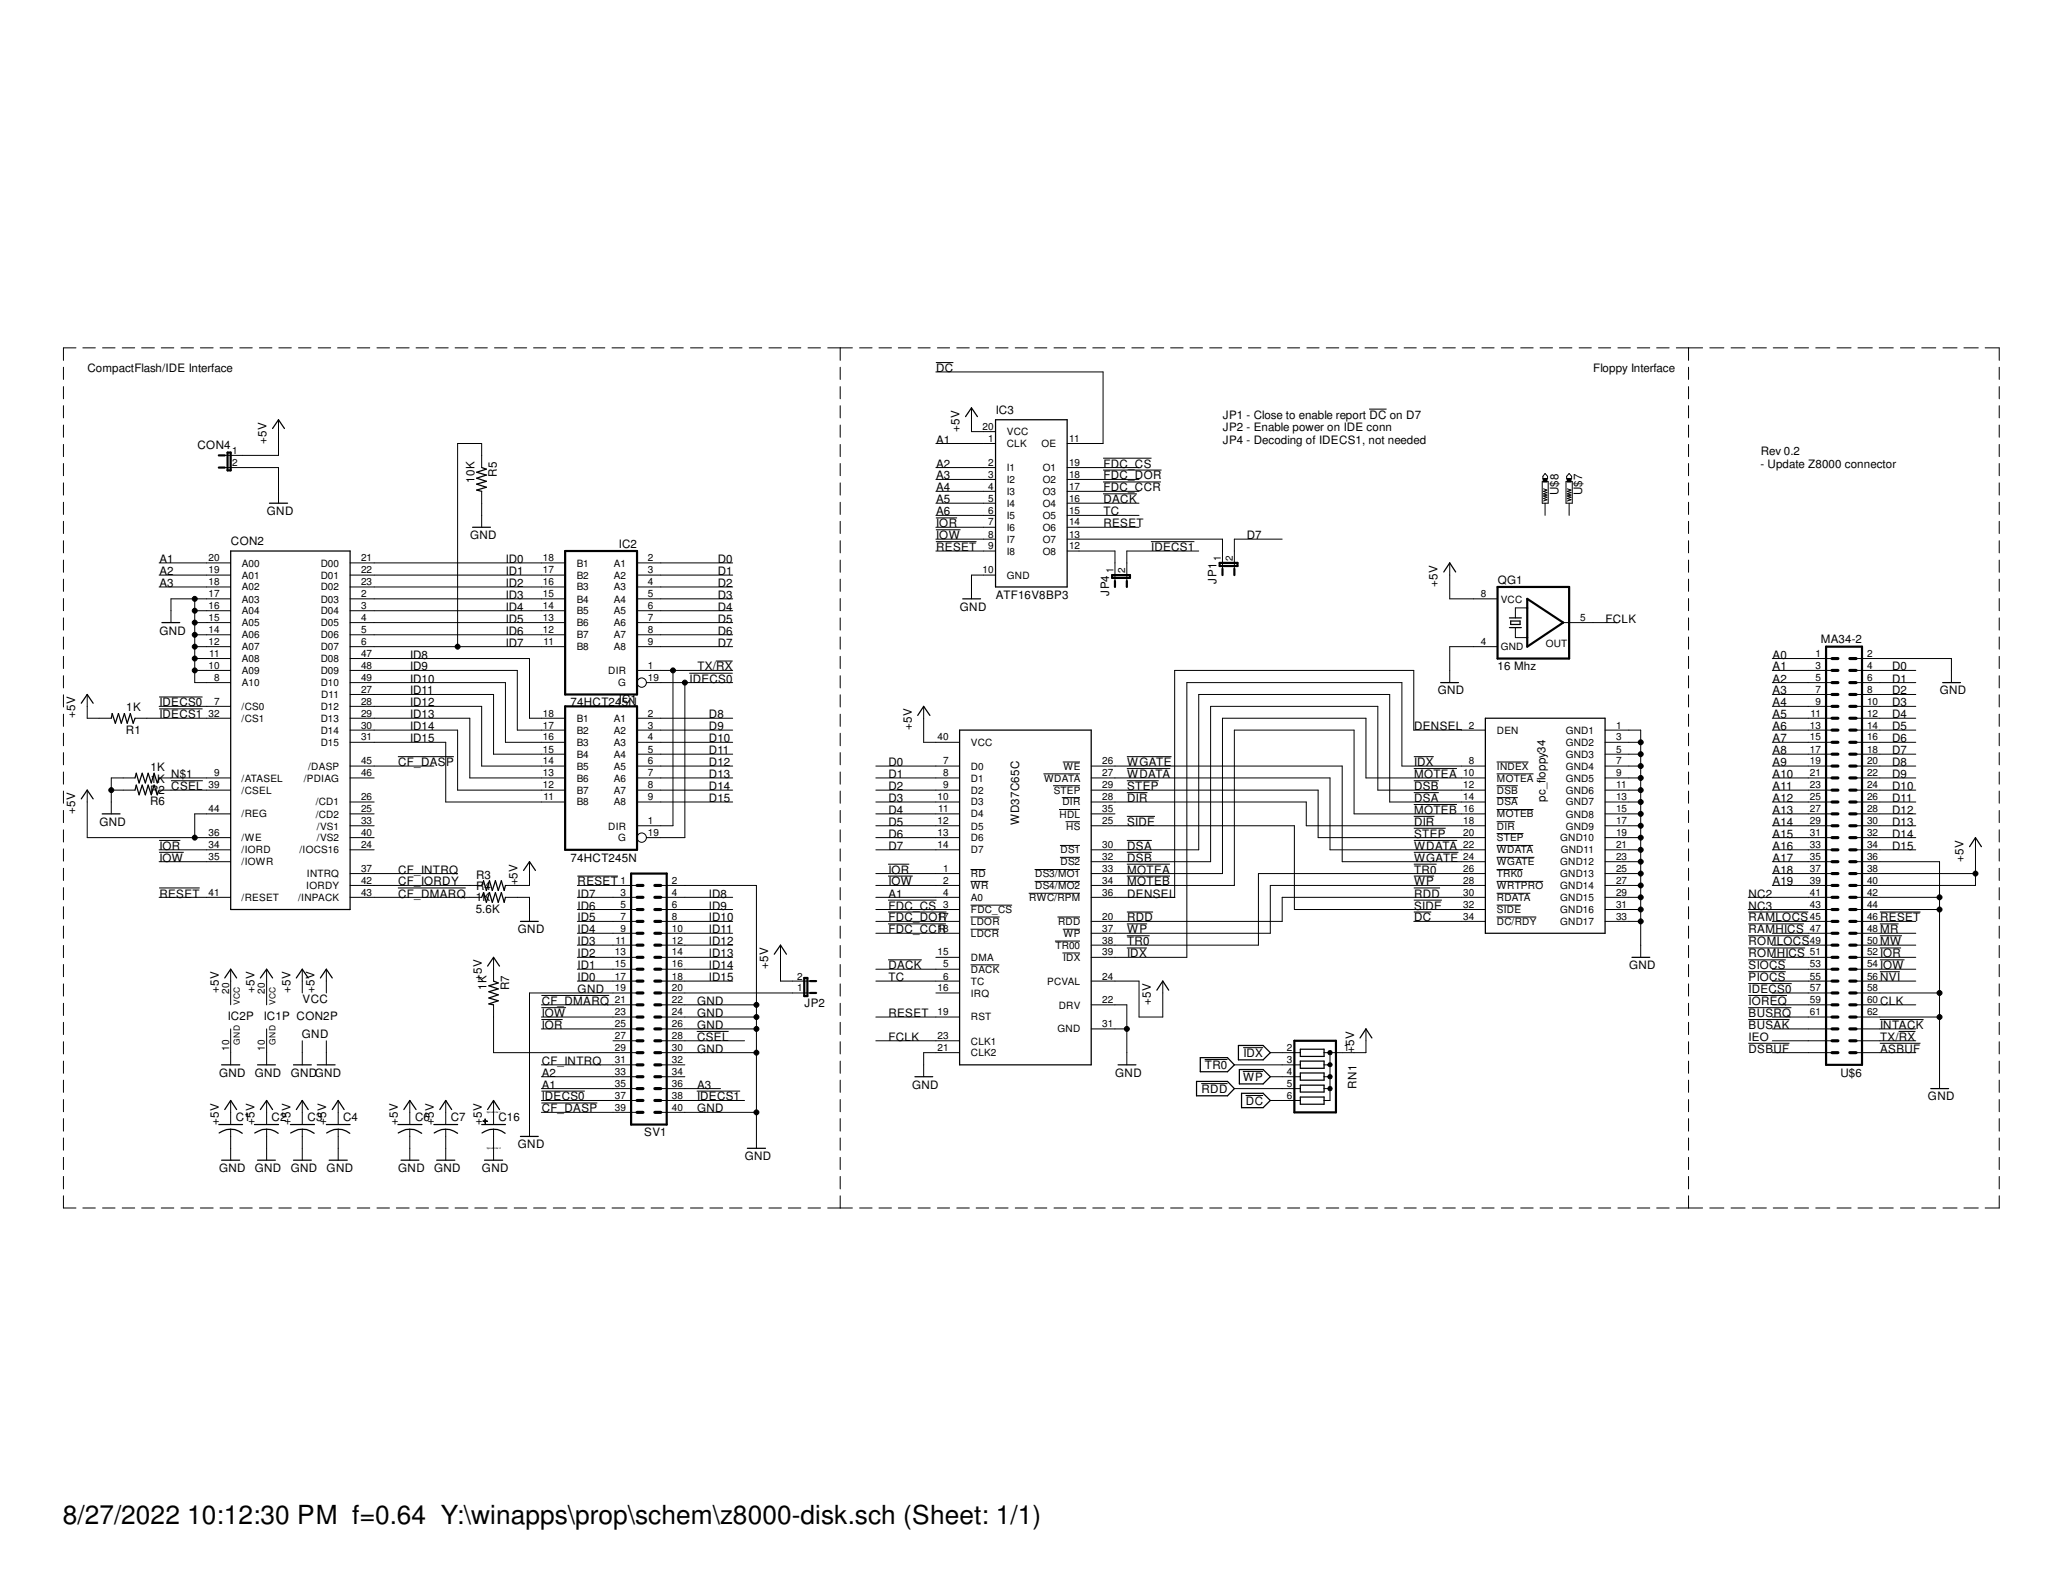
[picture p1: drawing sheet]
<svg xmlns="http://www.w3.org/2000/svg" width="279mm" height="216mm" viewBox="0 0 279 216" stroke-linecap="round" stroke-linejoin="round" font-family="sans-serif">
<defs><g id="words">
<text font-size="3.6" x="8.5" y="206.4">8/27/2022 10:12:30 PM f=0.64 Y:\winapps\prop\schem\z8000-disk.sch (Sheet: 1/1)</text>
<g font-size="1.6">
<text x="11.9" y="50.4">CompactFlash/IDE Interface</text>
<text x="126.8" y="50.4">DC</text>
<text x="215.8" y="50.4">Floppy Interface</text>
<text x="130" y="58.5" transform="rotate(-90 130 58.5)">+5V</text>
<text x="134.9" y="56">IC3</text>
<text x="165.6" y="56.7">JP1 - Close to enable report DC on D7</text>
<text x="165.6" y="58.4">JP2 - Enable power on IDE conn</text>
<text x="26.8" y="60.9">CON4</text>
<text x="36.1" y="60.1" transform="rotate(-90 36.1 60.1)">+5V</text>
<text x="64.3" y="65.4" transform="rotate(-90 64.3 65.4)">10K</text>
<text x="67.3" y="64.6" transform="rotate(-90 67.3 64.6)">R5</text>
<text x="126.8" y="60.1">A1</text>
<text x="126.8" y="63.3">A2</text>
<text x="126.8" y="64.9">A3</text>
<text x="149.4" y="63.3">FDC_CS</text>
<text x="149.4" y="64.9">FDC_DOR</text>
<text x="165.6" y="60.1">JP4 - Decoding of IDECS1, not needed</text>
<text x="238.4" y="63.3">- Update Z8000 connector</text>
<text x="238.5" y="61.6">Rev 0.2</text>
<text x="36.2" y="69.8">GND</text>
<text x="126.8" y="71.4">IOR</text>
<text x="126.8" y="66.5">A4</text>
<text x="126.8" y="68.2">A5</text>
<text x="126.8" y="69.8">A6</text>
<text x="149.4" y="71.4">RESET</text>
<text x="149.4" y="68.2">DACK</text>
<text x="149.4" y="69.8">TC</text>
<text x="149.4" y="66.5">FDC_CCR</text>
<text x="211.1" y="67.1" transform="rotate(-90 211.1 67.1)">U$8</text>
<text x="214.3" y="67.1" transform="rotate(-90 214.3 67.1)">U$7</text>
<text x="21.6" y="76.2">A1</text>
<text x="21.6" y="77.9">A2</text>
<text x="31.3" y="73.8">CON2</text>
<text x="63.7" y="73">GND</text>
<text x="68.5" y="76.2">ID0</text>
<text x="68.5" y="77.9">ID1</text>
<text x="83.8" y="74.3">IC2</text>
<text x="97.2" y="76.2">D0</text>
<text x="97.2" y="77.9">D1</text>
<text x="126.8" y="73">IOW</text>
<text x="126.8" y="74.6">RESET</text>
<text x="155.9" y="74.6">IDECS1</text>
<text x="168.9" y="73">D7</text>
<text x="21.6" y="79.5">A3</text>
<text x="68.5" y="79.5">ID2</text>
<text x="68.5" y="81.1">ID3</text>
<text x="68.5" y="82.7">ID4</text>
<text x="97.2" y="79.5">D2</text>
<text x="97.2" y="81.1">D3</text>
<text x="97.2" y="82.7">D4</text>
<text x="130" y="82.7">GND</text>
<text x="134.9" y="81.1">ATF16V8BP3</text>
<text x="150.2" y="80.7" transform="rotate(-90 150.2 80.7)">JP4</text>
<text x="164.8" y="79" transform="rotate(-90 164.8 79)">JP1</text>
<text x="194.7" y="79.5" transform="rotate(-90 194.7 79.5)">+5V</text>
<text x="202.9" y="79.1">QG1</text>
<text x="21.6" y="86">GND</text>
<text x="55.5" y="89.2">ID8</text>
<text x="68.5" y="87.6">ID7</text>
<text x="68.5" y="84.4">ID5</text>
<text x="68.5" y="86">ID6</text>
<text x="97.2" y="84.4">D5</text>
<text x="97.2" y="86">D6</text>
<text x="97.2" y="87.6">D7</text>
<text x="217.4" y="84.4">FCLK</text>
<text x="240.1" y="89.2">A0</text>
<text x="246.6" y="87.1">MA34-2</text>
<text x="21.6" y="95.7">IDECS0</text>
<text x="55.5" y="90.8">ID9</text>
<text x="55.5" y="92.5">ID10</text>
<text x="55.5" y="94.1">ID11</text>
<text x="55.5" y="95.7">ID12</text>
<text x="77.3" y="95.7">74HCT245N</text>
<text x="83.8" y="95.2">IC1</text>
<text x="93.4" y="92.5">IDECS0</text>
<text x="94.4" y="90.8">TX/RX</text>
<text x="194.7" y="94.1">GND</text>
<text x="202.8" y="90.8">16 Mhz</text>
<text x="240.1" y="90.8">A1</text>
<text x="240.1" y="92.5">A2</text>
<text x="240.1" y="94.1">A3</text>
<text x="240.1" y="95.7">A4</text>
<text x="256.2" y="90.8">D0</text>
<text x="256.2" y="92.5">D1</text>
<text x="256.2" y="94.1">D2</text>
<text x="256.2" y="95.7">D3</text>
<text x="262.7" y="94.1">GND</text>
<text x="10.2" y="97.3" transform="rotate(-90 10.2 97.3)">+5V</text>
<text x="17.1" y="99.4">R1</text>
<text x="17.1" y="96.4">1K</text>
<text x="21.6" y="97.3">IDECS1</text>
<text x="55.5" y="97.3">ID13</text>
<text x="55.5" y="98.9">ID14</text>
<text x="55.5" y="100.5">ID15</text>
<text x="96" y="97.3">D8</text>
<text x="96" y="98.9">D9</text>
<text x="96" y="100.5">D10</text>
<text x="123.5" y="98.9" transform="rotate(-90 123.5 98.9)">+5V</text>
<text x="191.5" y="98.9">DENSEL</text>
<text x="240.1" y="97.3">A5</text>
<text x="240.1" y="98.9">A6</text>
<text x="240.1" y="100.5">A7</text>
<text x="256.2" y="97.3">D4</text>
<text x="256.2" y="98.9">D5</text>
<text x="256.2" y="100.5">D6</text>
<text x="20.3" y="107.5">R2</text>
<text x="20.4" y="104.4">1K</text>
<text x="20.4" y="106">1K</text>
<text x="23.2" y="105.4">N$1</text>
<text x="23.2" y="107">CSEL</text>
<text x="53.9" y="103.8">CF_DASP</text>
<text x="96" y="102.2">D11</text>
<text x="96" y="103.8">D12</text>
<text x="96" y="105.4">D13</text>
<text x="96" y="107">D14</text>
<text x="120.3" y="103.8">D0</text>
<text x="120.3" y="105.4">D1</text>
<text x="120.3" y="107">D2</text>
<text x="152.7" y="105.4">WDATA</text>
<text x="152.7" y="103.8">WGATE</text>
<text x="152.7" y="107">STEP</text>
<text x="191.5" y="107">DSB</text>
<text x="191.5" y="105.4">MOTEA</text>
<text x="191.5" y="103.8">IDX</text>
<text x="240.1" y="102.2">A8</text>
<text x="240.1" y="103.8">A9</text>
<text x="240.1" y="105.4">A10</text>
<text x="240.1" y="107">A11</text>
<text x="256.2" y="102.2">D7</text>
<text x="256.2" y="103.8">D8</text>
<text x="256.2" y="105.4">D9</text>
<text x="256.2" y="107">D10</text>
<text x="10.2" y="110.2" transform="rotate(-90 10.2 110.2)">+5V</text>
<text x="13.5" y="111.8">GND</text>
<text x="20.3" y="109.1">R6</text>
<text x="96" y="108.6">D15</text>
<text x="120.3" y="108.6">D3</text>
<text x="120.3" y="110.2">D4</text>
<text x="120.3" y="111.8">D5</text>
<text x="120.3" y="113.5">D6</text>
<text x="138" y="111.8" transform="rotate(-90 138 111.8)">WD37C65C</text>
<text x="152.7" y="108.6">DIR</text>
<text x="152.7" y="111.8">SIDE</text>
<text x="191.5" y="113.5">STEP</text>
<text x="191.5" y="111.8">DIR</text>
<text x="191.5" y="108.6">DSA</text>
<text x="191.5" y="110.2">MOTEB</text>
<text x="209.3" y="108.6" transform="rotate(-90 209.3 108.6)">pc_floppy34</text>
<text x="240.1" y="108.6">A12</text>
<text x="240.1" y="110.2">A13</text>
<text x="240.1" y="111.8">A14</text>
<text x="240.1" y="113.5">A15</text>
<text x="256.2" y="108.6">D11</text>
<text x="256.2" y="110.2">D12</text>
<text x="256.2" y="111.8">D13</text>
<text x="256.2" y="113.5">D14</text>
<text x="21.6" y="115.1">IOR</text>
<text x="21.6" y="116.7">IOW</text>
<text x="53.9" y="119.9">CF_IORDY</text>
<text x="53.9" y="118.3">CF_INTRQ</text>
<text x="64.5" y="119">R3</text>
<text x="70.1" y="119.9" transform="rotate(-90 70.1 119.9)">+5V</text>
<text x="77.3" y="116.7">74HCT245N</text>
<text x="78.2" y="119.9">RESET</text>
<text x="120.3" y="115.1">D7</text>
<text x="120.3" y="119.9">IOW</text>
<text x="120.3" y="118.3">IOR</text>
<text x="152.7" y="115.1">DSA</text>
<text x="152.7" y="116.7">DSB</text>
<text x="152.7" y="118.3">MOTEA</text>
<text x="152.7" y="119.9">MOTEB</text>
<text x="191.5" y="115.1">WDATA</text>
<text x="191.5" y="116.7">WGATE</text>
<text x="191.5" y="119.9">WP</text>
<text x="191.5" y="118.3">TR0</text>
<text x="240.1" y="115.1">A16</text>
<text x="240.1" y="116.7">A17</text>
<text x="240.1" y="118.3">A18</text>
<text x="240.1" y="119.9">A19</text>
<text x="256.2" y="115.1">D15</text>
<text x="265.9" y="116.7" transform="rotate(-90 265.9 116.7)">+5V</text>
<text x="21.6" y="121.6">RESET</text>
<text x="53.9" y="121.6">CF_DMARQ</text>
<text x="64.4" y="122">1K</text>
<text x="64.4" y="123.7">5.6K</text>
<text x="64.5" y="120.6">R4</text>
<text x="78.2" y="121.6">ID7</text>
<text x="78.2" y="124.8">ID5</text>
<text x="78.2" y="123.2">ID6</text>
<text x="96" y="121.6">ID8</text>
<text x="96" y="123.2">ID9</text>
<text x="96" y="124.8">ID10</text>
<text x="120.3" y="121.6">A1</text>
<text x="120.3" y="123.2">FDC_CS</text>
<text x="120.3" y="124.8">FDC_DOR</text>
<text x="152.7" y="124.8">RDD</text>
<text x="152.7" y="121.6">DENSEL</text>
<text x="191.5" y="123.2">SIDE</text>
<text x="191.5" y="121.6">RDD</text>
<text x="191.5" y="124.8">DC</text>
<text x="236.8" y="124.8">RAMLOCS</text>
<text x="236.8" y="123.2">NC3</text>
<text x="236.8" y="121.6">NC2</text>
<text x="254.6" y="124.8">RESET</text>
<text x="70.1" y="126.4">GND</text>
<text x="78.2" y="131.3">ID1</text>
<text x="78.2" y="129.7">ID2</text>
<text x="78.2" y="128">ID3</text>
<text x="78.2" y="126.4">ID4</text>
<text x="96" y="126.4">ID11</text>
<text x="96" y="128">ID12</text>
<text x="96" y="129.7">ID13</text>
<text x="96" y="131.3">ID14</text>
<text x="104.1" y="131.3" transform="rotate(-90 104.1 131.3)">+5V</text>
<text x="120.3" y="131.3">DACK</text>
<text x="120.3" y="126.4">FDC_CCR</text>
<text x="152.7" y="126.4">WP</text>
<text x="152.7" y="128">TR0</text>
<text x="152.7" y="129.7">IDX</text>
<text x="220.6" y="131.3">GND</text>
<text x="236.8" y="126.4">RAMHICS</text>
<text x="236.8" y="128">ROMLOCS</text>
<text x="236.8" y="129.7">ROMHICS</text>
<text x="236.8" y="131.3">SIOCS</text>
<text x="254.6" y="126.4">MR</text>
<text x="254.6" y="128">MW</text>
<text x="254.6" y="131.3">IOW</text>
<text x="254.6" y="129.7">IOR</text>
<text x="29.6" y="134.5" transform="rotate(-90 29.6 134.5)">+5V</text>
<text x="34.5" y="134.5" transform="rotate(-90 34.5 134.5)">+5V</text>
<text x="39.3" y="134.5" transform="rotate(-90 39.3 134.5)">+5V</text>
<text x="41" y="135.9">VCC</text>
<text x="42.6" y="134.5" transform="rotate(-90 42.6 134.5)">+5V</text>
<text x="65.2" y="132.9" transform="rotate(-90 65.2 132.9)">+5V</text>
<text x="65.9" y="134.1" transform="rotate(-90 65.9 134.1)">1K</text>
<text x="69" y="134.1" transform="rotate(-90 69 134.1)">R7</text>
<text x="73.4" y="137.8">IOW</text>
<text x="73.4" y="136.1">CF_DMARQ</text>
<text x="78.2" y="134.5">GND</text>
<text x="78.2" y="132.9">ID0</text>
<text x="94.4" y="137.8">GND</text>
<text x="94.4" y="136.1">GND</text>
<text x="96" y="132.9">ID15</text>
<text x="109" y="136.4">JP2</text>
<text x="120.3" y="137.8">RESET</text>
<text x="120.3" y="132.9">TC</text>
<text x="155.9" y="136.1" transform="rotate(-90 155.9 136.1)">+5V</text>
<text x="236.8" y="137.8">BUSRQ</text>
<text x="236.8" y="132.9">PIOCS</text>
<text x="236.8" y="134.5">IDECS0</text>
<text x="236.8" y="136.1">IOREQ</text>
<text x="254.6" y="132.9">NVI</text>
<text x="254.6" y="136.1">CLK</text>
<text x="30.9" y="138.1">IC2P</text>
<text x="35.7" y="138.1">IC1P CON2P</text>
<text x="40.9" y="140.6">GND</text>
<text x="73.4" y="139.4">IOR</text>
<text x="94.4" y="142.6">GND</text>
<text x="94.4" y="139.4">GND</text>
<text x="94.4" y="141">CSEL</text>
<text x="120.3" y="141">FCLK</text>
<text x="168.4" y="143.2">IDX</text>
<text x="183.4" y="142.6" transform="rotate(-90 183.4 142.6)">+5V</text>
<text x="236.8" y="139.4">BUSAK</text>
<text x="236.8" y="141">IEO</text>
<text x="236.8" y="142.6">DSBUF</text>
<text x="254.6" y="139.4">INTACK</text>
<text x="254.6" y="141">TX/RX</text>
<text x="254.6" y="142.6">ASBUF</text>
<text x="29.7" y="145.8">GND</text>
<text x="34.5" y="145.8">GND</text>
<text x="39.4" y="145.8">GNDGND</text>
<text x="73.4" y="149.1">IDECS0</text>
<text x="73.4" y="144.2">CF_INTRQ</text>
<text x="73.4" y="147.4">A1</text>
<text x="73.4" y="145.8">A2</text>
<text x="94.4" y="147.4">A3</text>
<text x="94.4" y="149.1">IDECS1</text>
<text x="123.5" y="147.4">GND</text>
<text x="151" y="145.8">GND</text>
<text x="162.7" y="148">RDD</text>
<text x="163.2" y="144.8">TR0</text>
<text x="168.4" y="146.4">WP</text>
<text x="168.7" y="149.6">DC</text>
<text x="183.7" y="147.4" transform="rotate(-90 183.7 147.4)">RN1</text>
<text x="249.3" y="145.8">U$6</text>
<text x="261.1" y="149.1">GND</text>
<text x="29.6" y="152.3" transform="rotate(-90 29.6 152.3)">+5V</text>
<text x="31.9" y="151.9">C1</text>
<text x="34.5" y="152.3" transform="rotate(-90 34.5 152.3)">+5V</text>
<text x="36.8" y="151.9">C2</text>
<text x="39.3" y="152.3" transform="rotate(-90 39.3 152.3)">+5V</text>
<text x="41.7" y="151.9">C3</text>
<text x="44.2" y="152.3" transform="rotate(-90 44.2 152.3)">+5V</text>
<text x="46.5" y="151.9">C4</text>
<text x="53.9" y="152.3" transform="rotate(-90 53.9 152.3)">+5V</text>
<text x="56.2" y="151.9">C6</text>
<text x="58.8" y="152.3" transform="rotate(-90 58.8 152.3)">+5V</text>
<text x="61" y="151.9">C7</text>
<text x="65.2" y="152.3" transform="rotate(-90 65.2 152.3)">+5V</text>
<text x="67.5" y="151.9">C16</text>
<text x="70.1" y="155.5">GND</text>
<text x="73.4" y="150.7">CF_DASP</text>
<text x="87.2" y="153.9">SV1</text>
<text x="94.4" y="150.7">GND</text>
<text x="29.7" y="158.8">GND</text>
<text x="34.5" y="158.8">GND</text>
<text x="39.4" y="158.8">GND</text>
<text x="44.2" y="158.8">GND</text>
<text x="53.9" y="158.8">GND</text>
<text x="58.8" y="158.8">GND</text>
<text x="65.3" y="158.8">GND</text>
<text x="100.9" y="157.1">GND</text>
</g>
<g font-size="1.4">
<text x="133.1" y="58.3">20</text>
<text x="133.8" y="59.9">1</text>
<text x="136.4" y="58.9">VCC</text>
<text x="144.8" y="59.9">11</text>
<text x="31.5" y="61.5">1</text>
<text x="31.5" y="63.1">2</text>
<text x="133.8" y="63.1">2</text>
<text x="133.8" y="64.7">3</text>
<text x="136.4" y="60.6">CLK</text>
<text x="136.4" y="63.8">I1</text>
<text x="136.4" y="65.4">I2</text>
<text x="141.1" y="60.6">OE</text>
<text x="141.2" y="63.8">O1</text>
<text x="141.2" y="65.4">O2</text>
<text x="144.8" y="63.1">19</text>
<text x="144.8" y="64.7">18</text>
<text x="133.8" y="66.3">4</text>
<text x="133.8" y="67.9">5</text>
<text x="133.8" y="69.6">6</text>
<text x="133.8" y="71.2">7</text>
<text x="136.4" y="67.1">I3</text>
<text x="136.4" y="68.7">I4</text>
<text x="136.4" y="70.3">I5</text>
<text x="136.4" y="71.9">I6</text>
<text x="141.2" y="67.1">O3</text>
<text x="141.2" y="68.7">O4</text>
<text x="141.2" y="70.3">O5</text>
<text x="141.2" y="71.9">O6</text>
<text x="144.8" y="66.3">17</text>
<text x="144.8" y="67.9">16</text>
<text x="144.8" y="69.6">15</text>
<text x="144.8" y="71.2">14</text>
<text x="28.2" y="76">20</text>
<text x="28.2" y="77.6">19</text>
<text x="32.8" y="76.8">A00</text>
<text x="43.4" y="76.8">D00</text>
<text x="48.9" y="76">21</text>
<text x="48.9" y="77.6">22</text>
<text x="73.5" y="77.6">17</text>
<text x="73.5" y="76">18</text>
<text x="78.1" y="76.8">B1</text>
<text x="83.1" y="76.8">A1</text>
<text x="87.8" y="76">2</text>
<text x="87.8" y="77.6">3</text>
<text x="133.1" y="77.6">10</text>
<text x="133.8" y="72.8">8</text>
<text x="133.8" y="74.4">9</text>
<text x="136.4" y="73.5">I7</text>
<text x="136.4" y="75.1">I8</text>
<text x="141.2" y="73.5">O7</text>
<text x="141.2" y="75.1">O8</text>
<text x="144.8" y="72.8">13</text>
<text x="144.8" y="74.4">12</text>
<text x="150.8" y="77.6" transform="rotate(-90 150.8 77.6)">1</text>
<text x="152.4" y="77.6" transform="rotate(-90 152.4 77.6)">2</text>
<text x="165.4" y="76" transform="rotate(-90 165.4 76)">1</text>
<text x="167" y="76" transform="rotate(-90 167 76)">2</text>
<text x="28.2" y="79.2">18</text>
<text x="28.2" y="80.9">17</text>
<text x="28.2" y="82.5">16</text>
<text x="32.8" y="78.4">A01</text>
<text x="32.8" y="80">A02</text>
<text x="32.8" y="81.6">A03</text>
<text x="32.8" y="83.2">A04</text>
<text x="43.4" y="78.4">D01</text>
<text x="43.4" y="80">D02</text>
<text x="43.4" y="81.6">D03</text>
<text x="43.4" y="83.2">D04</text>
<text x="48.9" y="79.2">23</text>
<text x="48.9" y="80.9">2</text>
<text x="48.9" y="82.5">3</text>
<text x="73.5" y="82.5">14</text>
<text x="73.5" y="80.9">15</text>
<text x="73.5" y="79.2">16</text>
<text x="78.1" y="83.2">B5</text>
<text x="78.1" y="81.6">B4</text>
<text x="78.1" y="80">B3</text>
<text x="78.1" y="78.4">B2</text>
<text x="83.1" y="78.4">A2</text>
<text x="83.1" y="80">A3</text>
<text x="83.1" y="81.6">A4</text>
<text x="83.1" y="83.2">A5</text>
<text x="87.8" y="79.2">4</text>
<text x="87.8" y="80.9">5</text>
<text x="87.8" y="82.5">6</text>
<text x="136.4" y="78.4">GND</text>
<text x="200.5" y="80.9">8</text>
<text x="203.2" y="81.6">VCC</text>
<text x="28.2" y="84.1">15</text>
<text x="28.2" y="85.7">14</text>
<text x="28.2" y="87.4">12</text>
<text x="28.3" y="89">11</text>
<text x="32.8" y="84.8">A05</text>
<text x="32.8" y="86.4">A06</text>
<text x="32.8" y="88.1">A07</text>
<text x="32.8" y="89.7">A08</text>
<text x="43.4" y="84.8">D05</text>
<text x="43.4" y="86.4">D06</text>
<text x="43.4" y="88.1">D07</text>
<text x="43.4" y="89.7">D08</text>
<text x="48.9" y="84.1">4</text>
<text x="48.9" y="85.7">5</text>
<text x="48.9" y="87.4">6</text>
<text x="48.9" y="89">47</text>
<text x="73.5" y="85.7">12</text>
<text x="73.5" y="84.1">13</text>
<text x="73.6" y="87.4">11</text>
<text x="78.1" y="88.1">B8</text>
<text x="78.1" y="86.4">B7</text>
<text x="78.1" y="84.8">B6</text>
<text x="83.1" y="84.8">A6</text>
<text x="83.1" y="86.4">A7</text>
<text x="83.1" y="88.1">A8</text>
<text x="87.8" y="84.1">7</text>
<text x="87.8" y="85.7">8</text>
<text x="87.8" y="87.4">9</text>
<text x="200.5" y="87.4">4</text>
<text x="203.2" y="88.1">GND</text>
<text x="209.3" y="87.6">OUT</text>
<text x="214" y="84.1">5</text>
<text x="245.9" y="89">1</text>
<text x="252.9" y="89">2</text>
<text x="28.2" y="90.6">10</text>
<text x="29" y="92.2">8</text>
<text x="29" y="95.5">7</text>
<text x="32.8" y="91.3">A09</text>
<text x="32.8" y="92.9">A10</text>
<text x="43.4" y="91.3">D09</text>
<text x="43.4" y="92.9">D10</text>
<text x="43.5" y="94.5">D11</text>
<text x="48.9" y="90.6">48</text>
<text x="48.9" y="92.2">49</text>
<text x="48.9" y="93.8">27</text>
<text x="48.9" y="95.5">28</text>
<text x="82.4" y="91.3">DIR</text>
<text x="83.7" y="92.9">G</text>
<text x="87.8" y="90.6">1</text>
<text x="87.8" y="92.2">19</text>
<text x="245.9" y="90.6">3</text>
<text x="245.9" y="92.2">5</text>
<text x="245.9" y="93.8">7</text>
<text x="245.9" y="95.5">9</text>
<text x="252.9" y="90.6">4</text>
<text x="252.9" y="92.2">6</text>
<text x="252.9" y="93.8">8</text>
<text x="252.9" y="95.5">10</text>
<text x="28.2" y="97.1">32</text>
<text x="32.7" y="96.1">/CS0</text>
<text x="32.7" y="97.8">/CS1</text>
<text x="43.4" y="96.2">D12</text>
<text x="43.4" y="97.8">D13</text>
<text x="43.4" y="99.4">D14</text>
<text x="43.4" y="101">D15</text>
<text x="48.9" y="97.1">29</text>
<text x="48.9" y="98.7">30</text>
<text x="48.9" y="100.3">31</text>
<text x="73.5" y="101.9">15</text>
<text x="73.5" y="100.3">16</text>
<text x="73.5" y="98.7">17</text>
<text x="73.5" y="97.1">18</text>
<text x="78.1" y="101">B3</text>
<text x="78.1" y="99.4">B2</text>
<text x="78.1" y="97.8">B1</text>
<text x="83.1" y="97.8">A1</text>
<text x="83.1" y="99.4">A2</text>
<text x="83.1" y="101">A3</text>
<text x="87.8" y="97.1">2</text>
<text x="87.8" y="98.7">3</text>
<text x="87.8" y="100.3">4</text>
<text x="87.8" y="101.9">5</text>
<text x="127" y="100.3">40</text>
<text x="131.5" y="101">VCC</text>
<text x="198.9" y="98.7">2</text>
<text x="202.7" y="99.4">DEN</text>
<text x="212" y="99.4">GND1</text>
<text x="212" y="101">GND2</text>
<text x="218.9" y="98.7">1</text>
<text x="218.9" y="100.3">3</text>
<text x="218.9" y="101.9">5</text>
<text x="245.1" y="98.7">13</text>
<text x="245.1" y="100.3">15</text>
<text x="245.1" y="101.9">17</text>
<text x="245.2" y="97.1">11</text>
<text x="252.9" y="97.1">12</text>
<text x="252.9" y="98.7">14</text>
<text x="252.9" y="100.3">16</text>
<text x="252.9" y="101.9">18</text>
<text x="28.2" y="106.8">39</text>
<text x="29" y="105.2">9</text>
<text x="32.7" y="105.9">/ATASEL</text>
<text x="32.7" y="107.5">/CSEL</text>
<text x="41.1" y="105.9">/PDIAG</text>
<text x="41.7" y="104.3">/DASP</text>
<text x="48.9" y="103.5">45</text>
<text x="48.9" y="105.2">46</text>
<text x="73.5" y="106.8">12</text>
<text x="73.5" y="105.2">13</text>
<text x="73.5" y="103.5">14</text>
<text x="78.1" y="107.5">B7</text>
<text x="78.1" y="105.9">B6</text>
<text x="78.1" y="104.3">B5</text>
<text x="78.1" y="102.6">B4</text>
<text x="83.1" y="102.6">A4</text>
<text x="83.1" y="104.3">A5</text>
<text x="83.1" y="105.9">A6</text>
<text x="83.1" y="107.5">A7</text>
<text x="87.8" y="103.5">6</text>
<text x="87.8" y="105.2">7</text>
<text x="87.8" y="106.8">8</text>
<text x="127.7" y="103.5">7</text>
<text x="127.7" y="105.2">8</text>
<text x="127.7" y="106.8">9</text>
<text x="131.5" y="104.3">D0</text>
<text x="131.5" y="105.9">D1</text>
<text x="131.5" y="107.5">D2</text>
<text x="141.4" y="105.9">WDATA</text>
<text x="142.7" y="107.5">STEP</text>
<text x="144" y="104.3">WE</text>
<text x="149.3" y="103.5">26</text>
<text x="149.3" y="105.2">27</text>
<text x="149.3" y="106.8">29</text>
<text x="198.2" y="106.8">12</text>
<text x="198.2" y="105.2">10</text>
<text x="198.9" y="103.5">8</text>
<text x="202.7" y="104.3">INDEX</text>
<text x="202.7" y="107.5">DSB</text>
<text x="202.7" y="105.9">MOTEA</text>
<text x="212" y="102.6">GND3</text>
<text x="212" y="104.3">GND4</text>
<text x="212" y="105.9">GND5</text>
<text x="212" y="107.5">GND6</text>
<text x="218.9" y="103.5">7</text>
<text x="218.9" y="105.2">9</text>
<text x="218.9" y="106.8">11</text>
<text x="245.1" y="103.5">19</text>
<text x="245.1" y="105.2">21</text>
<text x="245.1" y="106.8">23</text>
<text x="252.9" y="103.5">20</text>
<text x="252.9" y="105.2">22</text>
<text x="252.9" y="106.8">24</text>
<text x="28.2" y="113.2">36</text>
<text x="28.2" y="110">44</text>
<text x="32.7" y="114">/WE</text>
<text x="32.7" y="110.7">/REG</text>
<text x="42.8" y="109.1">/CD1</text>
<text x="42.8" y="110.7">/CD2</text>
<text x="42.9" y="112.4">/VS1</text>
<text x="42.9" y="114">/VS2</text>
<text x="48.9" y="108.4">26</text>
<text x="48.9" y="110">25</text>
<text x="48.9" y="111.6">33</text>
<text x="48.9" y="113.2">40</text>
<text x="73.6" y="108.4">11</text>
<text x="78.1" y="109.1">B8</text>
<text x="82.4" y="112.4">DIR</text>
<text x="83.1" y="109.1">A8</text>
<text x="83.7" y="114">G</text>
<text x="87.8" y="111.6">1</text>
<text x="87.8" y="108.4">9</text>
<text x="87.8" y="113.2">19</text>
<text x="127" y="108.4">10</text>
<text x="127" y="111.6">12</text>
<text x="127" y="113.2">13</text>
<text x="127" y="110">11</text>
<text x="131.5" y="109.1">D3</text>
<text x="131.5" y="110.7">D4</text>
<text x="131.5" y="112.4">D5</text>
<text x="131.5" y="114">D6</text>
<text x="143.5" y="110.7">HDL</text>
<text x="143.9" y="109.1">DIR</text>
<text x="144.4" y="112.4">HS</text>
<text x="149.3" y="108.4">28</text>
<text x="149.3" y="110">35</text>
<text x="149.3" y="111.6">25</text>
<text x="198.2" y="108.4">14</text>
<text x="198.2" y="110">16</text>
<text x="198.2" y="111.6">18</text>
<text x="198.2" y="113.2">20</text>
<text x="202.7" y="109.1">DSA</text>
<text x="202.7" y="110.7">MOTEB</text>
<text x="202.7" y="112.4">DIR</text>
<text x="202.7" y="114">STEP</text>
<text x="211.3" y="114">GND10</text>
<text x="212" y="109.1">GND7</text>
<text x="212" y="110.7">GND8</text>
<text x="212" y="112.4">GND9</text>
<text x="218.9" y="108.4">13</text>
<text x="218.9" y="110">15</text>
<text x="218.9" y="111.6">17</text>
<text x="218.9" y="113.2">19</text>
<text x="245.1" y="108.4">25</text>
<text x="245.1" y="110">27</text>
<text x="245.1" y="111.6">29</text>
<text x="245.1" y="113.2">31</text>
<text x="252.9" y="108.4">26</text>
<text x="252.9" y="110">28</text>
<text x="252.9" y="111.6">30</text>
<text x="252.9" y="113.2">32</text>
<text x="28.2" y="114.9">34</text>
<text x="28.2" y="116.5">35</text>
<text x="32.7" y="115.6">/IORD</text>
<text x="32.7" y="117.2">/IOWR</text>
<text x="40.6" y="115.6">/IOCS16</text>
<text x="41.6" y="118.8">INTRQ</text>
<text x="48.9" y="114.9">24</text>
<text x="48.9" y="118.1">37</text>
<text x="48.9" y="119.7">42</text>
<text x="84" y="119.7">1</text>
<text x="91" y="119.7">2</text>
<text x="127" y="114.9">14</text>
<text x="127.7" y="118.1">1</text>
<text x="127.7" y="119.7">2</text>
<text x="131.5" y="115.6">D7</text>
<text x="131.5" y="118.8">RD</text>
<text x="140.2" y="118.8">DS3/MO1</text>
<text x="143.6" y="115.6">DS1</text>
<text x="143.6" y="117.2">DS2</text>
<text x="149.3" y="114.9">30</text>
<text x="149.3" y="116.5">32</text>
<text x="149.3" y="118.1">33</text>
<text x="149.3" y="119.7">34</text>
<text x="198.2" y="114.9">22</text>
<text x="198.2" y="116.5">24</text>
<text x="198.2" y="118.1">26</text>
<text x="198.2" y="119.7">28</text>
<text x="202.7" y="115.6">WDATA</text>
<text x="202.7" y="117.2">WGATE</text>
<text x="202.7" y="118.8">TRK0</text>
<text x="211.3" y="117.2">GND12</text>
<text x="211.3" y="118.8">GND13</text>
<text x="211.4" y="115.6">GND11</text>
<text x="218.9" y="114.9">21</text>
<text x="218.9" y="116.5">23</text>
<text x="218.9" y="118.1">25</text>
<text x="218.9" y="119.7">27</text>
<text x="245.1" y="114.9">33</text>
<text x="245.1" y="116.5">35</text>
<text x="245.1" y="118.1">37</text>
<text x="245.1" y="119.7">39</text>
<text x="252.9" y="114.9">34</text>
<text x="252.9" y="116.5">36</text>
<text x="252.9" y="118.1">38</text>
<text x="252.9" y="119.7">40</text>
<text x="28.2" y="121.3">41</text>
<text x="32.7" y="122">/RESET</text>
<text x="40.4" y="122">/INPACK</text>
<text x="41.5" y="120.4">IORDY</text>
<text x="48.9" y="121.3">43</text>
<text x="84" y="121.3">3</text>
<text x="84" y="122.9">5</text>
<text x="84" y="124.6">7</text>
<text x="91" y="121.3">4</text>
<text x="91" y="122.9">6</text>
<text x="91" y="124.6">8</text>
<text x="127" y="124.6">17</text>
<text x="127.7" y="121.3">4</text>
<text x="127.7" y="122.9">3</text>
<text x="131.5" y="120.4">WR</text>
<text x="131.5" y="122">A0</text>
<text x="131.5" y="123.7">FDC_CS</text>
<text x="131.5" y="125.3">LDOR</text>
<text x="139.4" y="122">RWC/RPM</text>
<text x="140.2" y="120.4">DS4/MO2</text>
<text x="143.3" y="125.3">RDD</text>
<text x="149.3" y="121.3">36</text>
<text x="149.3" y="124.6">20</text>
<text x="198.2" y="121.3">30</text>
<text x="198.2" y="122.9">32</text>
<text x="198.2" y="124.6">34</text>
<text x="202.7" y="120.4">WRTPRO</text>
<text x="202.7" y="122">RDATA</text>
<text x="202.7" y="123.7">SIDE</text>
<text x="202.7" y="125.3">DC/RDY</text>
<text x="211.3" y="120.4">GND14</text>
<text x="211.3" y="122">GND15</text>
<text x="211.3" y="123.7">GND16</text>
<text x="211.3" y="125.3">GND17</text>
<text x="218.9" y="121.3">29</text>
<text x="218.9" y="122.9">31</text>
<text x="218.9" y="124.6">33</text>
<text x="245.1" y="121.3">41</text>
<text x="245.1" y="122.9">43</text>
<text x="245.1" y="124.6">45</text>
<text x="252.9" y="121.3">42</text>
<text x="252.9" y="122.9">44</text>
<text x="252.9" y="124.6">46</text>
<text x="83.3" y="129.4">13</text>
<text x="83.3" y="131">15</text>
<text x="83.4" y="127.8">11</text>
<text x="84" y="126.2">9</text>
<text x="91" y="126.2">10</text>
<text x="91" y="127.8">12</text>
<text x="91" y="129.4">14</text>
<text x="91" y="131">16</text>
<text x="127" y="126.2">18</text>
<text x="127" y="129.4">15</text>
<text x="127.7" y="131">5</text>
<text x="131.5" y="126.9">LDCR</text>
<text x="131.5" y="130.1">DMA</text>
<text x="131.5" y="131.7">DACK</text>
<text x="143" y="128.5">TR00</text>
<text x="144" y="130.1">IDX</text>
<text x="144" y="126.9">WP</text>
<text x="149.3" y="126.2">37</text>
<text x="149.3" y="127.8">38</text>
<text x="149.3" y="129.4">39</text>
<text x="245.1" y="126.2">47</text>
<text x="245.1" y="127.8">49</text>
<text x="245.1" y="129.4">51</text>
<text x="245.1" y="131">53</text>
<text x="252.9" y="126.2">48</text>
<text x="252.9" y="127.8">50</text>
<text x="252.9" y="129.4">52</text>
<text x="252.9" y="131">54</text>
<text x="31" y="134.6" transform="rotate(-90 31 134.6)">20</text>
<text x="35.9" y="134.6" transform="rotate(-90 35.9 134.6)">20</text>
<text x="83.3" y="132.7">17</text>
<text x="83.3" y="134.3">19</text>
<text x="83.3" y="135.9">21</text>
<text x="83.3" y="137.5">23</text>
<text x="91" y="132.7">18</text>
<text x="91" y="134.3">20</text>
<text x="91" y="135.9">22</text>
<text x="91" y="137.5">24</text>
<text x="107.9" y="134.3">1</text>
<text x="107.9" y="132.7">2</text>
<text x="127" y="134.3">16</text>
<text x="127" y="137.5">19</text>
<text x="127.7" y="132.7">6</text>
<text x="131.5" y="133.4">TC</text>
<text x="131.5" y="135">IRQ</text>
<text x="141.8" y="133.4">PCVAL</text>
<text x="143.4" y="136.6">DRV</text>
<text x="149.3" y="132.7">24</text>
<text x="149.3" y="135.9">22</text>
<text x="245.1" y="132.7">55</text>
<text x="245.1" y="134.3">57</text>
<text x="245.1" y="135.9">59</text>
<text x="245.1" y="137.5">61</text>
<text x="252.9" y="132.7">56</text>
<text x="252.9" y="134.3">58</text>
<text x="252.9" y="135.9">60</text>
<text x="252.9" y="137.5">62</text>
<text x="31" y="142.4" transform="rotate(-90 31 142.4)">10</text>
<text x="35.9" y="142.4" transform="rotate(-90 35.9 142.4)">10</text>
<text x="83.3" y="139.1">25</text>
<text x="83.3" y="140.8">27</text>
<text x="83.3" y="142.4">29</text>
<text x="83.3" y="144">31</text>
<text x="91" y="139.1">26</text>
<text x="91" y="140.8">28</text>
<text x="91" y="142.4">30</text>
<text x="91" y="144">32</text>
<text x="127" y="140.8">23</text>
<text x="127" y="142.4">21</text>
<text x="131.5" y="138.2">RST</text>
<text x="131.5" y="141.5">CLK1</text>
<text x="131.5" y="143.1">CLK2</text>
<text x="143.2" y="139.8">GND</text>
<text x="149.3" y="139.1">31</text>
<text x="174.3" y="142.4">2</text>
<text x="174.3" y="144">3</text>
<text x="182" y="142.4">1</text>
<text x="83.3" y="145.6">33</text>
<text x="83.3" y="147.2">35</text>
<text x="83.3" y="148.8">37</text>
<text x="91" y="145.6">34</text>
<text x="91" y="147.2">36</text>
<text x="91" y="148.8">38</text>
<text x="174.3" y="145.6">4</text>
<text x="174.3" y="147.2">5</text>
<text x="174.3" y="148.8">6</text>
<text x="83.3" y="150.5">39</text>
<text x="91" y="150.5">40</text>
</g>
<g font-size="1.1">
<text x="32.5" y="136.1" transform="rotate(-90 32.5 136.1)">VCC</text>
<text x="37.3" y="136.1" transform="rotate(-90 37.3 136.1)">VCC</text>
<text x="32.5" y="141.5" transform="rotate(-90 32.5 141.5)">GND</text>
<text x="37.3" y="141.5" transform="rotate(-90 37.3 141.5)">GND</text>
</g>
<g font-size=".3">
<text x="65.9" y="150.8">SpiceOrder 1</text>
<text x="65.9" y="155.7">SpiceOrder 2</text>
</g>
</g></defs>
<g fill="none" stroke="#000" stroke-width=".14">
<path d="M8.6 49.7v1.7M8.6 52.4v1.6M8.6 54.9v1.7M8.6 57.6v1.6M10.3 47.1h-1.7v1.7M11.2 47.1h1.7M13.9 47.1h1.7M16.6 47.1h1.6M19.2 47.1h1.7M21.8 47.1h1.7M24.5 47.1h1.7M27.1 47.1h1.8"/>
<path d="M29.8 47.1h1.7M32.5 47.1h1.7M35.1 47.1h1.7M37.7 56.9v4.8h-7.3M37.8 47.1h1.7M40.4 47.1h1.7M43.1 47.1h1.7M45.7 47.1h1.7M48.4 47.1h1.7M51.1 47.1h1.6M53.7 47.1h1.7M56.3 47.1h1.7"/>
<path d="M59 47.1h1.7M61.6 47.1h1.8M64.3 47.1h1.7M67 47.1h1.7M69.6 47.1h1.7M72.3 47.1h1.7M74.9 47.1h1.7M77.6 47.1h1.7M80.2 47.1h1.7M82.9 47.1h1.7M85.6 47.1h1.6M88.2 47.1h1.7"/>
<path d="M90.8 47.1h1.7M93.5 47.1h1.7M96.1 47.1h1.8M98.8 47.1h1.7M101.5 47.1h1.7M104.1 47.1h1.7M106.8 47.1h1.7M109.4 47.1h1.7M112.1 47.1h3.3M113.8 47.1v1.7M113.8 49.7v1.7M113.8 52.4v1.6"/>
<path d="M113.8 54.9v1.7M113.8 57.6v1.6M116.4 47.1h1.7M119 47.1h1.7M121.7 47.1h1.7M124.3 47.1h1.7M126.7 49.1h2.4M126.7 50.4h22.7v9.7h-4.9M127 47.1h1.6M129.6 47.1h1.7M131.6 55.2v3.3h3.2M132.2 47.1h1.7"/>
<path d="M134.8 47.1h1.7M137.5 47.1h1.6M140.1 47.1h1.7M142.7 47.1h1.7M145.4 47.1h1.7M148 47.1h1.7M150.7 47.1h1.6M153.3 47.1h1.6M155.9 47.1h1.7M158.5 47.1h1.7M161.2 47.1h1.7M163.8 47.1h1.7"/>
<path d="M166.5 47.1h1.6M169.1 47.1h1.7M171.7 47.1h1.7M174.4 47.1h1.6M177 47.1h1.6M179.6 47.1h1.7M182.2 47.1h1.7M184.9 47.1h1.7M185.4 55.4h2.4M187.5 47.1h1.7M190.2 47.1h1.6M192.8 47.1h1.7"/>
<path d="M195.4 47.1h1.7M198 47.1h1.7M200.7 47.1h1.7M203.3 47.1h1.7M206 47.1h1.6M208.6 47.1h1.7M211.2 47.1h1.7M213.9 47.1h1.6M216.5 47.1h1.6M219.1 47.1h1.7M221.7 47.1h1.7M224.4 47.1h1.7"/>
<path d="M227 47.1h3.6M228.7 47.1v1.7M228.7 49.7v1.7M228.7 52.4v1.6M228.7 54.9v1.7M228.7 57.6v1.6M231.6 47.1h1.9M234.4 47.1h1.9M237.3 47.1h1.9M240.2 47.1h1.9M243 47.1h1.9M245.9 47.1h1.9"/>
<path d="M248.8 47.1h1.9M251.6 47.1h2M254.5 47.1h1.9M257.4 47.1h1.9M260.3 47.1h1.9M263.1 47.1h1.9M266 47.1h1.9M268.9 47.1h1.9v1.7M270.8 49.7v1.7M270.8 52.4v1.6M270.8 54.9v1.7M270.8 57.6v1.6"/>
<path d="M8.6 60.2v1.6M8.6 62.8v1.6M8.6 65.4v1.7M8.6 68v1.7M8.6 70.6v1.7M8.6 73.2v1.7M8.6 75.9v1.6M8.6 78.4v1.7M21.5 76.2h9.7M21.5 77.9h9.7M21.5 79.5h9.7M30.4 63.3h7.3v4.9"/>
<path d="M47.4 76.2h29.1M47.4 77.9h29.1M47.4 79.5h29.1M65.2 63.3v-3.2h-3.2v27.5M65.2 66.5v4.9M86.3 76.2h12.9M86.3 77.9h12.9M86.3 79.5h12.9M113.8 60.2v1.6M113.8 62.8v1.6M113.8 65.4v1.7M113.8 68v1.7"/>
<path d="M113.8 70.6v1.7M113.8 73.2v1.7M113.8 75.9v1.6M113.8 78.4v1.7M126.7 71.8h3.4M126.7 70.1h2.9M126.7 73.4h5.5M126.7 63.3h8.1M126.7 60.1h8.1M126.7 64.9h8.1M126.7 66.5h8.1M126.7 68.2h8.1"/>
<path d="M126.7 69.8h8.1M126.7 71.4h8.1M126.7 73h8.1M126.7 74.6h8.1M134.8 77.9h-3.2v3.2M144.5 63.3h9.8M144.5 64.9h9.8M144.5 66.5h9.8M144.5 68.2h9.8M144.5 69.8h9.8M144.5 71.4h9.8M144.5 73h21.1v4"/>
<path d="M144.5 74.6h6.5v4.1M149.4 66.9h4.6M149.4 62.1h6.6M149.4 63.7h7.9M149.4 65.3h7.8M155.9 73.4h5.9M162.3 74.6h-9.7v4.1M173.7 73h-6.5v4M196.3 76.2v4.9h6.5M208.9 65.2h.8v3h-.8zM209 64.9h.5v.4h-.5zM209 66.2l.5 .2-.5 .1 .5 .2-.5 .2 .5 .2-.5 .1 .5 .2-.5 .1 .5 .2-.5 .2"/>
<path d="M209.3 64.1l.3 .4v.4h-.6v-.4zM209.3 68.2v1.6M212.1 65.2h.8v3h-.8zM212.3 64.9h.5v.4h-.5zM212.3 66.2l.5 .2-.5 .1 .5 .2-.5 .2 .5 .2-.5 .1 .5 .2-.5 .1 .5 .2-.5 .2M212.5 64.1l.4 .4v.4h-.7v-.4zM212.5 68.2v1.6M228.7 60.2v1.6M228.7 62.8v1.6M228.7 65.4v1.7M228.7 68v1.7M228.7 70.6v1.7"/>
<path d="M228.7 73.2v1.7M228.7 75.9v1.6M228.7 78.4v1.7M270.8 60.2v1.6M270.8 62.8v1.6M270.8 65.4v1.7M270.8 68v1.7M270.8 70.6v1.7M270.8 73.2v1.7M270.8 75.9v1.6M270.8 78.4v1.7M8.6 81.1v1.6"/>
<path d="M8.6 83.7v1.6M8.6 86.3v1.6M8.6 88.9v1.7M8.6 91.5v1.7M8.6 94.1v1.7M8.6 96.7v1.7M8.6 99.3v1.7M11.8 94.1v3.2h3.3M18.3 97.3h12.9M21.5 94.4h5.9M21.5 96h5.9M21.5 95.7h9.7"/>
<path d="M26.4 82.7h4.8M26.4 84.3h4.8M26.4 86h4.8M26.4 87.6h4.8M26.4 89.2h4.8M26.4 90.8h4.8M26.4 81.1v11.4h4.8M31.2 81.1h-8v3.2M47.4 94.1h19.4v8.1h9.7M47.4 81.1h29.1M47.4 82.7h29.1M47.4 84.3h29.1"/>
<path d="M47.4 86h29.1M47.4 87.6h29.1M47.4 89.2h24.3v8.1h4.8M47.4 90.8h22.7v8.1h6.4M47.4 92.5h21.1v8h8M47.4 95.7h17.8v8.1h11.3M47.4 97.3h16.2v8.1h12.9M47.4 98.9h14.6v8.1h14.5M86.3 81.1h12.9M86.3 82.7h12.9M86.3 84.3h12.9M86.3 86h12.9"/>
<path d="M86.3 87.6h12.9M86.3 90.8h12.9M86.3 97.3h12.9M86.3 98.9h12.9M87.5 92.5h11.7M91.1 90.8v21h-4.8M92.8 92.5v21h-5.3M93.3 91.2h5.9M96.9 89.5h2.3M113.8 81.1v1.6M113.8 83.7v1.6M113.8 86.3v1.6"/>
<path d="M113.8 88.9v1.7M113.8 91.5v1.7M113.8 94.1v1.7M113.8 96.7v1.7M113.8 99.3v1.7M125.1 95.7v4.8h4.9M201.2 98.9h-9.7v-8.1h-32.4v30.7h-11.3M202.8 87.6h-6.5v4.9M205.2 85v1.4h1.6M206.8 82.3h-1.6v1.4M211.7 84.3h7.3M217.4 98.9h4.8v30.8"/>
<path d="M228.7 81.1v1.6M228.7 83.7v1.6M228.7 86.3v1.6M228.7 88.9v1.7M228.7 91.5v1.7M228.7 94.1v1.7M228.7 96.7v1.7M228.7 99.3v1.7M240 89.2h8.1M240 90.8h8.1M240 92.5h8.1M240 95.7h8.1"/>
<path d="M240 97.3h8.1M240 94.1h8.1M240 98.9h8.1M251.4 89.2h12.9v3.3M251.4 90.8h8.1M251.4 92.5h8.1M251.4 95.7h8.1M251.4 97.3h8.1M251.4 94.1h8.1M251.4 98.9h8.1M270.8 81.1v1.6M270.8 83.7v1.6"/>
<path d="M270.8 86.3v1.6M270.8 88.9v1.7M270.8 91.5v1.7M270.8 94.1v1.7M270.8 96.7v1.7M270.8 99.3v1.7M8.6 101.9v1.7M8.6 104.6v1.6M8.6 107.1v1.7M8.6 109.8v1.6M8.6 112.4v1.6M8.6 115v1.6"/>
<path d="M8.6 117.6v1.7M11.8 107v6.5h19.4M15.1 107h3.2M18.3 105.4h-3.2v4.8M21.5 115.4h3.4M21.5 113.8h2.9M21.5 105.4h9.7M21.5 107h9.7M21.5 115.1h9.7M21.5 116.7h9.7M23.2 105.7h4.3M31.2 110.2h-4.8v3.3"/>
<path d="M47.4 100.5h13v8.1h16.1M47.4 105.4h3.3M47.4 115.1h3.3M47.4 113.5h3.3M47.4 110.2h3.3M47.4 103.8h11.4M47.4 108.6h3.3M47.4 111.8h3.3M47.4 118.3h14.6M47.4 119.9h17.8M53.9 102.5h7.6M71.7 116.7v3.2h-3.2"/>
<path d="M78.2 118.7h5.5M78.2 119.9h8.1M86.3 105.4h12.9M86.3 107h12.9M86.3 100.5h12.9M86.3 103.8h12.9M86.3 108.6h12.9M86.3 102.2h12.9M89.5 119.9h12.9v35.6M113.8 101.9v1.7M113.8 104.6v1.6M113.8 107.1v1.7"/>
<path d="M113.8 109.8v1.6M113.8 112.4v1.6M113.8 115v1.6M113.8 117.6v1.7M118.6 105.4h11.4M118.6 107h11.4M118.6 115.1h11.4M118.6 113.5h11.4M118.6 110.2h11.4M118.6 103.8h11.4M118.6 108.6h11.4M118.6 111.8h11.4"/>
<path d="M118.6 118.3h11.4M118.6 119.9h11.4M120.3 118.7h3.3M120.3 117.1h2.8M131.4 117.8h2.1M131.4 119.4h2.5M140.1 117.8h6.2M140.1 119.4h6.2M141.3 104.8h5M142.6 106.4h3.7M143.4 109.6h2.9M143.6 114.5h2.7"/>
<path d="M143.6 116.1h2.7M143.8 108h2.5M143.9 103.2h2.4M144.3 111.3h2M147.8 105.4h32.3v9.7h21.1M147.8 107h30.7v6.5h22.7M147.8 103.8h34v12.9h19.4M147.8 110.2h3.2M147.8 108.6h29.1v3.2h24.3M147.8 111.8h27.5v11.4h25.9M152.6 115.4h3.4M152.6 118.7h5.9"/>
<path d="M152.6 113.8h3.4M152.6 117.1h5.9M152.6 102.5h6.1M152.6 105.7h4.3M152.6 104.1h5.9M152.6 107.4h2.8M152.6 110.6h3.8M191.5 115.4h6M191.5 118.7h2.7M191.5 113.8h5.9M191.5 117.1h3.1M191.5 102.5h2.7"/>
<path d="M191.5 105.7h3.4M191.5 104.1h5.8M191.5 112.2h4.3M191.5 107.4h3.4M191.5 110.6h2.8M191.5 109h5.8M201.2 103.8h-11.3v-11.3h-29.2v37.2h-12.9M201.2 107h-14.6v-11.3h-22.6v21h-16.2M201.2 105.4h-16.2v-8.1h-19.4v21h-17.8M201.2 108.6h-13v-14.5h-25.9v21h-14.5M201.2 110.2h-17.8v-11.3h-16.2v21h-19.4M201.2 118.3h-30.8v9.7h-22.6"/>
<path d="M201.2 119.9h-29.2v6.5h-24.2M202.7 108h2.9M202.7 103.2h4.3M202.7 106.4h2.9M202.7 109.6h5M202.7 111.3h2.4M202.7 112.9h3.6M202.7 114.5h4.9M202.7 116.1h5.1M202.7 117.8h3.5M202.7 119.4h6.3M202.7 104.8h5"/>
<path d="M217.4 105.4h4.8M217.4 107h4.8M217.4 115.1h4.8M217.4 116.7h4.8M217.4 113.5h4.8M217.4 110.2h4.8M217.4 100.5h4.8M217.4 103.8h4.8M217.4 108.6h4.8M217.4 111.8h4.8M217.4 118.3h4.8M217.4 119.9h4.8"/>
<path d="M217.4 102.2h4.8M228.7 101.9v1.7M228.7 104.6v1.6M228.7 107.1v1.7M228.7 109.8v1.6M228.7 112.4v1.6M228.7 115v1.6M228.7 117.6v1.7M240 105.4h8.1M240 107h8.1M240 115.1h8.1M240 116.7h8.1"/>
<path d="M240 113.5h8.1M240 110.2h8.1M240 100.5h8.1M240 103.8h8.1M240 108.6h8.1M240 111.8h8.1M240 118.3h8.1M240 119.9h8.1M240 102.2h8.1M251.4 105.4h8.1M251.4 107h8.1M251.4 115.1h8.1"/>
<path d="M251.4 116.7h11.3v30.7M251.4 113.5h8.1M251.4 110.2h8.1M251.4 100.5h8.1M251.4 103.8h8.1M251.4 108.6h8.1M251.4 111.8h8.1M251.4 118.3h16.1M251.4 102.2h8.1M267.5 113.5v6.4h-16.1M270.8 101.9v1.7M270.8 104.6v1.6"/>
<path d="M270.8 107.1v1.7M270.8 109.8v1.6M270.8 112.4v1.6M270.8 115v1.6M270.8 117.6v1.7M8.6 120.2v1.7M8.6 122.8v1.7M8.6 125.4v1.7M8.6 128.1v1.6M8.6 130.6v1.7M8.6 133.3v1.6M8.6 135.9v1.6"/>
<path d="M8.6 138.5v1.6M21.5 120.3h5.6M21.5 121.5h9.7M31.2 131.3v4.8M31.2 139.4v4.8M36.1 131.3v4.8M36.1 139.4v4.8M40.9 131.3v3.2M44.2 131.3v3.2M47.4 121.5h17.8M53.9 120.3h9.2M66.8 129.7v3.2"/>
<path d="M66.8 136.1v6.5h19.5M68.5 121.5h3.2v3.3M73.3 136.5h3.4M73.3 138.1h2.9M73.3 134.8h9.2M73.3 136.1h13M73.3 137.8h13M73.3 139.4h13M78.2 121.5h8.1M78.2 123.2h8.1M78.2 124.8h8.1M78.2 126.4h8.1"/>
<path d="M78.2 128h8.1M78.2 129.7h8.1M78.2 131.3h8.1M78.2 132.9h8.1M86.3 134.5h-14.6v19.4M89.5 121.5h9.7M89.5 123.2h9.7M89.5 124.8h9.7M89.5 126.4h9.7M89.5 128h9.7M89.5 129.7h9.7M89.5 131.3h9.7"/>
<path d="M89.5 132.9h9.7M89.5 134.5h20.2M89.5 136.1h12.9M89.5 137.8h12.9M89.5 139.4h12.9M94.4 139.7h4.3M105.7 128v4.9h4M113.8 120.2v1.7M113.8 122.8v1.7M113.8 125.4v1.7M113.8 128.1v1.6M113.8 130.6v1.7"/>
<path d="M113.8 133.3v1.6M113.8 135.9v1.6M113.8 138.5v1.6M118.6 121.5h11.4M118.6 123.2h11.4M118.6 124.8h11.4M118.6 126.4h11.4M118.6 131.3h11.4M118.6 132.9h11.4M118.6 137.8h11.4M120.3 123.5h7.9M120.3 125.1h7.8"/>
<path d="M120.3 130h4.5M120.3 121.9h6.5M126.7 129.7h3.3M126.7 134.5h3.3M131.4 122.6h5.7M131.4 124.2h4M131.4 125.9h3.9M131.4 130.7h3.9M139.3 121h7M142.9 127.5h3.4M143.2 124.2h3.1M143.9 129.1h2.4"/>
<path d="M143.9 125.9h2.4M147.8 132.9h6.5v4.9h3.2v-4.9M147.8 136.1h4.8v8.1M147.8 139.4h4.8M152.6 123.5h3.6M152.6 125.1h2.8M152.6 126.7h3.1M152.6 128.4h2.7M185 139.4v3.2h-5.7M191.5 123.5h2.3M191.5 120.3h3.5M191.5 121.9h3.8"/>
<path d="M191.5 124.8h9.7M201.2 121.5h-27.5v3.3h-25.9M202.7 121h4.6M202.7 122.6h3.3M202.7 124.2h5.4M217.4 121.5h4.8M217.4 123.2h4.8M217.4 124.8h4.8M228.7 120.2v1.7M228.7 122.8v1.7M228.7 125.4v1.7M228.7 128.1v1.6"/>
<path d="M228.7 130.6v1.7M228.7 133.3v1.6M228.7 135.9v1.6M228.7 138.5v1.6M236.8 123.5h8.1M236.8 125.1h7.5M236.8 126.7h8.3M236.8 128.4h7.7M236.8 136.5h5.8M236.8 130h5.1M236.8 131.6h5.1M236.8 133.2h5.9"/>
<path d="M236.8 138.1h5.6M236.8 134.8h5.2M236.8 121.5h11.3M236.8 123.2h11.3M240 124.8h8.1M240 126.4h8.1M240 128h8.1M240 129.7h8.1M240 131.3h8.1M240 132.9h8.1M240 134.5h8.1M240 136.1h8.1"/>
<path d="M240 137.8h8.1M240 139.4h8.1M251.4 121.5h11.3M251.4 123.2h11.3M251.4 124.8h8.1M251.4 126.4h8.1M251.4 128h8.1M251.4 129.7h8.1M251.4 131.3h8.1M251.4 132.9h8.1M251.4 134.5h11.3M251.4 136.1h8.1"/>
<path d="M251.4 137.8h11.3M251.4 139.4h8.1M254.6 123.5h5.5M254.6 125.1h2.5M254.6 126.7h3M254.6 128.4h2.9M254.6 130h3.3M254.6 131.6h2.7M254.6 138.1h5.9M257.1 139.7h2.3M270.8 120.2v1.7M270.8 122.8v1.7"/>
<path d="M270.8 125.4v1.7M270.8 128.1v1.6M270.8 130.6v1.7M270.8 133.3v1.6M270.8 135.9v1.6M270.8 138.5v1.6M8.6 141.1v1.6M8.6 143.7v1.7M8.6 146.3v1.7M8.6 148.9v1.7M8.6 151.5v1.7M8.6 154.1v1.7"/>
<path d="M8.6 156.8v1.6M8.6 159.3v1.7M31.2 149.1v3.2M31.2 153v4.1M36.1 149.1v3.2M36.1 153v4.1M40.9 141v3.2M40.9 149.1v3.2M40.9 153v4.1M44.2 141v3.2M45.8 149.1v3.2M45.8 153v4.1"/>
<path d="M55.5 149.1v3.2M55.5 153v4.1M60.4 149.1v3.2M60.4 153v4.1M65.4 151.8h.6v.1h-.6zM65.7 151.6v.5zM66.8 149.1v3.2M66.8 153v4.1M73.3 147.8h5.9M73.3 149.4h7.6M73.3 144.2h13M73.3 145.8h13"/>
<path d="M73.3 147.4h13M73.3 149.1h13M73.3 150.7h13M83 141h3.3M89.5 141h11.3M89.5 142.6h12.9M89.5 144.2h3.3M89.5 145.8h3.3M89.5 147.4h8.1M89.5 149.1h11.3M89.5 150.7h12.9M94.4 147.8h5.8"/>
<path d="M113.8 141.1v1.6M113.8 143.7v1.7M113.8 146.3v1.7M113.8 148.9v1.7M113.8 151.5v1.7M113.8 154.1v1.7M113.8 156.8v1.6M113.8 159.3v1.7M118.6 141h11.4M130 142.6h-4.9v3.2M162.7 146.8h3.5M163.2 143.5h3"/>
<path d="M167.2 144.2h8.9M167.2 147.4h8.9M168.3 145.1h2.8M168.4 141.9h2.7M168.7 148.4h2.4M172 142.6h4.1M172 145.8h4.1M172 149.1h4.1M179.3 144.2h.8M179.3 145.8h.8M179.3 147.4h.8M179.9 147.2h.2h.2l.1 .2-.1 .3h-.2h-.2l-.1-.3h.4v.1l-.4-.1z"/>
<path d="M179.9 145.6l.2-.1 .2 .1 .1 .2-.1 .2-.2 .1-.2-.1-.1-.2h.4l-.1 .1-.3-.1zM179.9 144l.2-.1 .2 .1 .1 .2-.1 .2-.2 .1-.2-.1-.1-.2h.4h-.4zM179.9 142.4l.2-.1 .2 .1 .1 .2-.1 .2-.2 .1-.2-.1-.1-.2h.4h-.4zM180.1 142.6v6.5h-.8M228.7 141.1v1.6M228.7 143.7v1.7M228.7 146.3v1.7M228.7 148.9v1.7M228.7 151.5v1.7M228.7 154.1v1.7M228.7 156.8v1.6M228.7 159.3v1.7"/>
<path d="M236.8 141.3h5.6M240 141h8.1M240 142.6h8.1M251.4 141h8.1M251.4 142.6h8.1M254.6 141.3h5.5M270.8 141.1v1.6M270.8 143.7v1.7M270.8 146.3v1.7M270.8 148.9v1.7M270.8 151.5v1.7M270.8 154.1v1.7"/>
<path d="M270.8 156.8v1.6M270.8 159.3v1.7M8.6 162v1.6h1.7M11.2 163.6h1.7M13.9 163.6h1.7M16.6 163.6h1.6M19.2 163.6h1.7M21.8 163.6h1.7M24.5 163.6h1.7M27.1 163.6h1.8M29.8 163.6h1.7M32.5 163.6h1.7"/>
<path d="M35.1 163.6h1.7M37.8 163.6h1.7M40.4 163.6h1.7M43.1 163.6h1.7M45.7 163.6h1.7M48.4 163.6h1.7M51.1 163.6h1.6M53.7 163.6h1.7M56.3 163.6h1.7M59 163.6h1.7M61.6 163.6h1.8M64.3 163.6h1.7"/>
<path d="M67 163.6h1.7M69.6 163.6h1.7M72.3 163.6h1.7M74.9 163.6h1.7M77.6 163.6h1.7M80.2 163.6h1.7M82.9 163.6h1.7M85.6 163.6h1.6M88.2 163.6h1.7M90.8 163.6h1.7M93.5 163.6h1.7M96.1 163.6h1.8"/>
<path d="M98.8 163.6h1.7M101.5 163.6h1.7M104.1 163.6h1.7M106.8 163.6h1.7M109.4 163.6h1.7M112.1 163.6h3.3M113.8 162v1.6M116.4 163.6h1.7M119 163.6h1.7M121.7 163.6h1.7M124.3 163.6h1.7M127 163.6h1.6"/>
<path d="M129.6 163.6h1.7M132.2 163.6h1.7M134.8 163.6h1.7M137.5 163.6h1.6M140.1 163.6h1.7M142.7 163.6h1.7M145.4 163.6h1.7M148 163.6h1.7M150.7 163.6h1.6M153.3 163.6h1.6M155.9 163.6h1.7M158.5 163.6h1.7"/>
<path d="M161.2 163.6h1.7M163.8 163.6h1.7M166.5 163.6h1.6M169.1 163.6h1.7M171.7 163.6h1.7M174.4 163.6h1.6M177 163.6h1.6M179.6 163.6h1.7M182.2 163.6h1.7M184.9 163.6h1.7M187.5 163.6h1.7M190.2 163.6h1.6"/>
<path d="M192.8 163.6h1.7M195.4 163.6h1.7M198 163.6h1.7M200.7 163.6h1.7M203.3 163.6h1.7M206 163.6h1.6M208.6 163.6h1.7M211.2 163.6h1.7M213.9 163.6h1.6M216.5 163.6h1.6M219.1 163.6h1.7M221.7 163.6h1.7"/>
<path d="M224.4 163.6h1.7M227 163.6h3.6M228.7 162v1.6M231.6 163.6h1.9M234.4 163.6h1.9M237.3 163.6h1.9M240.2 163.6h1.9M243 163.6h1.9M245.9 163.6h1.9M248.8 163.6h1.9M251.6 163.6h2M254.5 163.6h1.9"/>
<path d="M257.4 163.6h1.9M260.3 163.6h1.9M263.1 163.6h1.9M266 163.6h1.9M270.8 162v1.6h-1.9"/>
<circle cx="26.4" cy="89.2" r=".33"/>
<circle cx="26.4" cy="84.3" r=".33"/>
<circle cx="26.4" cy="81.1" r=".33"/>
<circle cx="26.4" cy="87.6" r=".33"/>
<circle cx="26.4" cy="90.8" r=".33"/>
<circle cx="26.4" cy="82.7" r=".33"/>
<circle cx="26.4" cy="86" r=".33"/>
<circle cx="62" cy="87.6" r=".33"/>
<circle cx="86.9" cy="92.5" r=".63"/>
<circle cx="91.1" cy="90.8" r=".33"/>
<circle cx="92.8" cy="92.5" r=".33"/>
<circle cx="15.1" cy="107" r=".33"/>
<circle cx="26.4" cy="113.5" r=".33"/>
<circle cx="86.9" cy="113.5" r=".63"/>
<circle cx="222.2" cy="105.4" r=".33"/>
<circle cx="222.2" cy="107" r=".33"/>
<circle cx="222.2" cy="113.5" r=".33"/>
<circle cx="222.2" cy="116.7" r=".33"/>
<circle cx="222.2" cy="100.5" r=".33"/>
<circle cx="222.2" cy="103.8" r=".33"/>
<circle cx="222.2" cy="108.6" r=".33"/>
<circle cx="222.2" cy="111.8" r=".33"/>
<circle cx="222.2" cy="115.1" r=".33"/>
<circle cx="222.2" cy="119.9" r=".33"/>
<circle cx="222.2" cy="102.2" r=".33"/>
<circle cx="222.2" cy="110.2" r=".33"/>
<circle cx="222.2" cy="118.3" r=".33"/>
<circle cx="267.6" cy="118.3" r=".33"/>
<circle cx="102.5" cy="136.1" r=".33"/>
<circle cx="102.5" cy="137.8" r=".33"/>
<circle cx="102.5" cy="139.4" r=".33"/>
<circle cx="152.6" cy="139.4" r=".33"/>
<circle cx="222.2" cy="124.8" r=".33"/>
<circle cx="222.2" cy="121.5" r=".33"/>
<circle cx="222.2" cy="123.2" r=".33"/>
<circle cx="262.7" cy="123.2" r=".33"/>
<circle cx="262.7" cy="134.5" r=".33"/>
<circle cx="262.7" cy="137.8" r=".33"/>
<circle cx="262.7" cy="121.5" r=".33"/>
<circle cx="102.5" cy="150.7" r=".33"/>
<circle cx="102.5" cy="142.6" r=".33"/>
</g>
<g fill="none" stroke="#000" stroke-width=".17">
<path d="M36.9 58l.8-1.1 .8 1.1M130.8 56.4l.8-1.2 .8 1.2M134.8 56.9h9.7v22.6h-9.7zM31.2 74.6h16.2v48.6h-16.2zM36.5 68.2h2.4M64 71.4h2.4M65.2 63.3l.7 .2-1.3 .5 1.3 .3-1.3 .5 1.3 .4-1.3 .4 1.3 .4-1.3 .4 .6 .1M195.5 77.5l.8-1.3 .8 1.3M11 95.2l.8-1.1 .8 1.1M15.1 97.3l.1-.7 .4 1.4 .4-1.4 .4 1.4 .4-1.4 .4 1.4 .5-1.4 .3 1.4 .3-.7M21.9 84.3h2.4M124.3 96.9l.8-1.2 .8 1.2"/>
<path d="M130 98.9h17.8v45.3h-17.8zM130.4 81.1h2.4M195.1 92.5h2.4M201.2 97.3h16.2v29.1h-16.2zM204.4 85h1.6M204.4 83.7h1.6M204.6 84.1h1.3v.5h-1.3zM263.1 92.5h2.4M11 108.2l.8-1.2 .8 1.2M13.8 110.2h2.5M18.3 105.4l.2-.7 .3 1.3 .5-1.3 .4 1.3 .4-1.3 .4 1.3 .4-1.3 .4 1.3 .2-.6M18.3 107l.2-.7 .3 1.4 .5-1.4 .4 1.4 .4-1.4 .4 1.4 .4-1.4 .4 1.4 .2-.7"/>
<path d="M65.2 119.9l.3-.6 .4 1.3 .4-1.3 .4 1.3 .4-1.3 .4 1.3 .4-1.3 .4 1.3 .2-.7M70.9 117.9l.8-1.2 .8 1.2M266.7 114.7l.8-1.2 .9 1.2M30.4 132.5l.8-1.2 .8 1.2M35.3 132.5l.8-1.2 .8 1.2M40.1 132.5l.8-1.2 .8 1.2M43.4 132.5l.8-1.2 .8 1.2M65.2 121.5l.3-.6 .4 1.3 .4-1.3 .4 1.3 .4-1.3 .4 1.3 .4-1.3 .4 1.3 .2-.7M66 130.9l.8-1.2 .8 1.2M66.8 132.9l.7 .2-1.3 .4 1.3 .4-1.3 .4 1.3 .4-1.3 .5 1.3 .4-1.3 .4 .6 .1M70.5 124.8h2.4M104.9 129.2l.8-1.2 .8 1.2"/>
<path d="M156.7 134.1l.8-1.2 .8 1.2M221 129.7h2.4M29.6 152.3h3.3M29.7 153.5a2.58 2.58 0 0 1 3.1 0M30 157.1h2.5M30 144.2h2.5M30.4 150.3l.8-1.2 .8 1.2M34.5 152.3h3.2M34.5 153.5a2.65 2.65 0 0 1 3.2 0M34.9 157.1h2.4M34.9 144.2h2.4M35.3 150.3l.8-1.2 .8 1.2"/>
<path d="M39.3 152.3h3.3M39.4 153.5a2.65 2.65 0 0 1 3.1 0M39.8 157.1h2.4M39.8 144.2h2.4M40.1 150.3l.8-1.2 .8 1.2M43 144.2h2.4M44.2 152.3h3.2M44.2 153.5a2.58 2.58 0 0 1 3.2 0M44.6 157.1h2.4M45 150.3l.8-1.2 .8 1.2M53.9 152.3h3.2M53.9 153.5a2.65 2.65 0 0 1 3.2 0"/>
<path d="M54.3 157.1h2.4M54.7 150.3l.8-1.2 .8 1.2M58.8 152.3h3.2M58.8 153.5a2.65 2.65 0 0 1 3.2 0M59.1 157.1h2.5M59.6 150.3l.8-1.2 .8 1.2M65.2 152.3h3.3M65.3 153.5a2.58 2.58 0 0 1 3.1 0M65.6 157.1h2.5M66 150.3l.8-1.2 .8 1.2M70.5 153.9h2.4M101.2 155.5h2.5"/>
<path d="M123.9 145.8h2.4M151.4 144.2h2.4M162.1 146.5h4.1l1 .9-1 1h-4.1zM162.6 143.3h3.6l1 .9-1 1h-3.6zM167.7 141.6h3.4l.9 1-.9 1h-3.4zM167.9 144.9h3.2l.9 .9-.9 1h-3.2zM168.1 148.1h3l.9 1-.9 .9h-3zM176.1 142.1h3.2v1h-3.2zM176.1 143.7h3.2v1h-3.2zM176.1 145.3h3.2v1h-3.2zM176.1 147h3.2v.9h-3.2zM176.1 148.6h3.2v1h-3.2z"/>
<path d="M184.2 140.6l.8-1.2 .8 1.2M261.5 147.4h2.4"/>
</g>
<g fill="#000">
<path d="M209 64.9h.5v.4h-.5z" fill-rule="evenodd"/>
<path d="M212.3 64.9h.5v.4h-.5z" fill-rule="evenodd"/>
<path d="M65.4 151.8h.6v.1h-.6z" fill-rule="evenodd"/>
<path d="M65.7 151.6v.5z" fill-rule="evenodd"/>
<path d="M179.9 147.2h.2h.2l.1 .2-.1 .3h-.2h-.2l-.1-.3h.4v.1l-.4-.1z" fill-rule="evenodd"/>
<path d="M179.9 145.6l.2-.1 .2 .1 .1 .2-.1 .2-.2 .1-.2-.1-.1-.2h.4l-.1 .1-.3-.1z" fill-rule="evenodd"/>
<path d="M179.9 144l.2-.1 .2 .1 .1 .2-.1 .2-.2 .1-.2-.1-.1-.2h.4h-.4z" fill-rule="evenodd"/>
<path d="M179.9 142.4l.2-.1 .2 .1 .1 .2-.1 .2-.2 .1-.2-.1-.1-.2h.4h-.4z" fill-rule="evenodd"/>
<circle cx="26.4" cy="89.2" r=".33"/>
<circle cx="26.4" cy="84.3" r=".33"/>
<circle cx="26.4" cy="81.1" r=".33"/>
<circle cx="26.4" cy="87.6" r=".33"/>
<circle cx="26.4" cy="90.8" r=".33"/>
<circle cx="26.4" cy="82.7" r=".33"/>
<circle cx="26.4" cy="86" r=".33"/>
<circle cx="62" cy="87.6" r=".33"/>
<circle cx="91.1" cy="90.8" r=".33"/>
<circle cx="92.8" cy="92.5" r=".33"/>
<circle cx="15.1" cy="107" r=".33"/>
<circle cx="26.4" cy="113.5" r=".33"/>
<circle cx="222.2" cy="105.4" r=".33"/>
<circle cx="222.2" cy="107" r=".33"/>
<circle cx="222.2" cy="113.5" r=".33"/>
<circle cx="222.2" cy="116.7" r=".33"/>
<circle cx="222.2" cy="100.5" r=".33"/>
<circle cx="222.2" cy="103.8" r=".33"/>
<circle cx="222.2" cy="108.6" r=".33"/>
<circle cx="222.2" cy="111.8" r=".33"/>
<circle cx="222.2" cy="115.1" r=".33"/>
<circle cx="222.2" cy="119.9" r=".33"/>
<circle cx="222.2" cy="102.2" r=".33"/>
<circle cx="222.2" cy="110.2" r=".33"/>
<circle cx="222.2" cy="118.3" r=".33"/>
<circle cx="267.6" cy="118.3" r=".33"/>
<circle cx="102.5" cy="136.1" r=".33"/>
<circle cx="102.5" cy="137.8" r=".33"/>
<circle cx="102.5" cy="139.4" r=".33"/>
<circle cx="152.6" cy="139.4" r=".33"/>
<circle cx="222.2" cy="124.8" r=".33"/>
<circle cx="222.2" cy="121.5" r=".33"/>
<circle cx="222.2" cy="123.2" r=".33"/>
<circle cx="262.7" cy="123.2" r=".33"/>
<circle cx="262.7" cy="134.5" r=".33"/>
<circle cx="262.7" cy="137.8" r=".33"/>
<circle cx="262.7" cy="121.5" r=".33"/>
<circle cx="102.5" cy="150.7" r=".33"/>
<circle cx="102.5" cy="142.6" r=".33"/>
</g>
<g fill="none" stroke="#000" stroke-width=".3">
<path d="M29.6 61.7h.8M29.6 63.3h.8M30.8 61.3h.4v2.4h-.4zM76.5 74.6h9.8v19.5h-9.8zM150.6 77.9h2.4v.4h-2.4zM151 78.7v.8M152.6 78.7v.8M165.2 76.2h2.4v.5h-2.4zM165.6 77v.9M167.2 77v.9M202.8 79.5h9.7v9.7h-9.7zM76.5 95.7h9.8v19.4h-9.8z"/>
<path d="M206.8 81.1l4.9 3.2-4.9 3.3zM247.3 87.6h4.9v56.6h-4.9zM85.5 118.3h4.8v34h-4.8zM108.9 132.5h.4v2.4h-.4zM109.7 134.5h.8M109.7 132.9h.8M175.3 141h5.6v9.7h-5.6z"/>
</g>
<g fill="none" stroke="#000" stroke-width=".42">
<path d="M248.1 92.5h.8M248.1 90.8h.8M248.1 89.2h.8M248.1 95.7h.8M248.1 94.1h.8M248.1 98.9h.8M248.1 97.3h.8M250.5 92.5h.9M250.5 90.8h.9M250.5 89.2h.9M250.5 95.7h.9M250.5 94.1h.9"/>
<path d="M250.5 98.9h.9M250.5 97.3h.9M86.3 119.9h.8M88.7 119.9h.8M248.1 119.9h.8M248.1 100.5h.8M248.1 103.8h.8M248.1 102.2h.8M248.1 108.6h.8M248.1 107h.8M248.1 105.4h.8M248.1 111.8h.8"/>
<path d="M248.1 110.2h.8M248.1 115.1h.8M248.1 113.5h.8M248.1 116.7h.8M248.1 118.3h.8M250.5 119.9h.9M250.5 100.5h.9M250.5 103.8h.9M250.5 102.2h.9M250.5 108.6h.9M250.5 107h.9M250.5 105.4h.9"/>
<path d="M250.5 111.8h.9M250.5 110.2h.9M250.5 115.1h.9M250.5 113.5h.9M250.5 116.7h.9M250.5 118.3h.9M86.3 123.2h.8M86.3 121.5h.8M86.3 126.4h.8M86.3 124.8h.8M86.3 131.3h.8M86.3 129.7h.8"/>
<path d="M86.3 128h.8M86.3 134.5h.8M86.3 132.9h.8M86.3 139.4h.8M86.3 137.8h.8M86.3 136.1h.8M88.7 123.2h.8M88.7 121.5h.8M88.7 126.4h.8M88.7 124.8h.8M88.7 131.3h.8M88.7 129.7h.8"/>
<path d="M88.7 128h.8M88.7 134.5h.8M88.7 132.9h.8M88.7 139.4h.8M88.7 137.8h.8M88.7 136.1h.8M248.1 123.2h.8M248.1 121.5h.8M248.1 126.4h.8M248.1 124.8h.8M248.1 131.3h.8M248.1 129.7h.8"/>
<path d="M248.1 128h.8M248.1 134.5h.8M248.1 132.9h.8M248.1 139.4h.8M248.1 137.8h.8M248.1 136.1h.8M250.5 123.2h.9M250.5 121.5h.9M250.5 126.4h.9M250.5 124.8h.9M250.5 131.3h.9M250.5 129.7h.9"/>
<path d="M250.5 128h.9M250.5 134.5h.9M250.5 132.9h.9M250.5 139.4h.9M250.5 137.8h.9M250.5 136.1h.9M86.3 142.6h.8M86.3 141h.8M86.3 145.8h.8M86.3 144.2h.8M86.3 147.4h.8M86.3 149.1h.8"/>
<path d="M86.3 150.7h.8M88.7 142.6h.8M88.7 141h.8M88.7 145.8h.8M88.7 144.2h.8M88.7 147.4h.8M88.7 149.1h.8M88.7 150.7h.8M248.1 142.6h.8M248.1 141h.8M250.5 142.6h.9M250.5 141h.9"/>
</g>
<use href="#words"/>
</svg>
